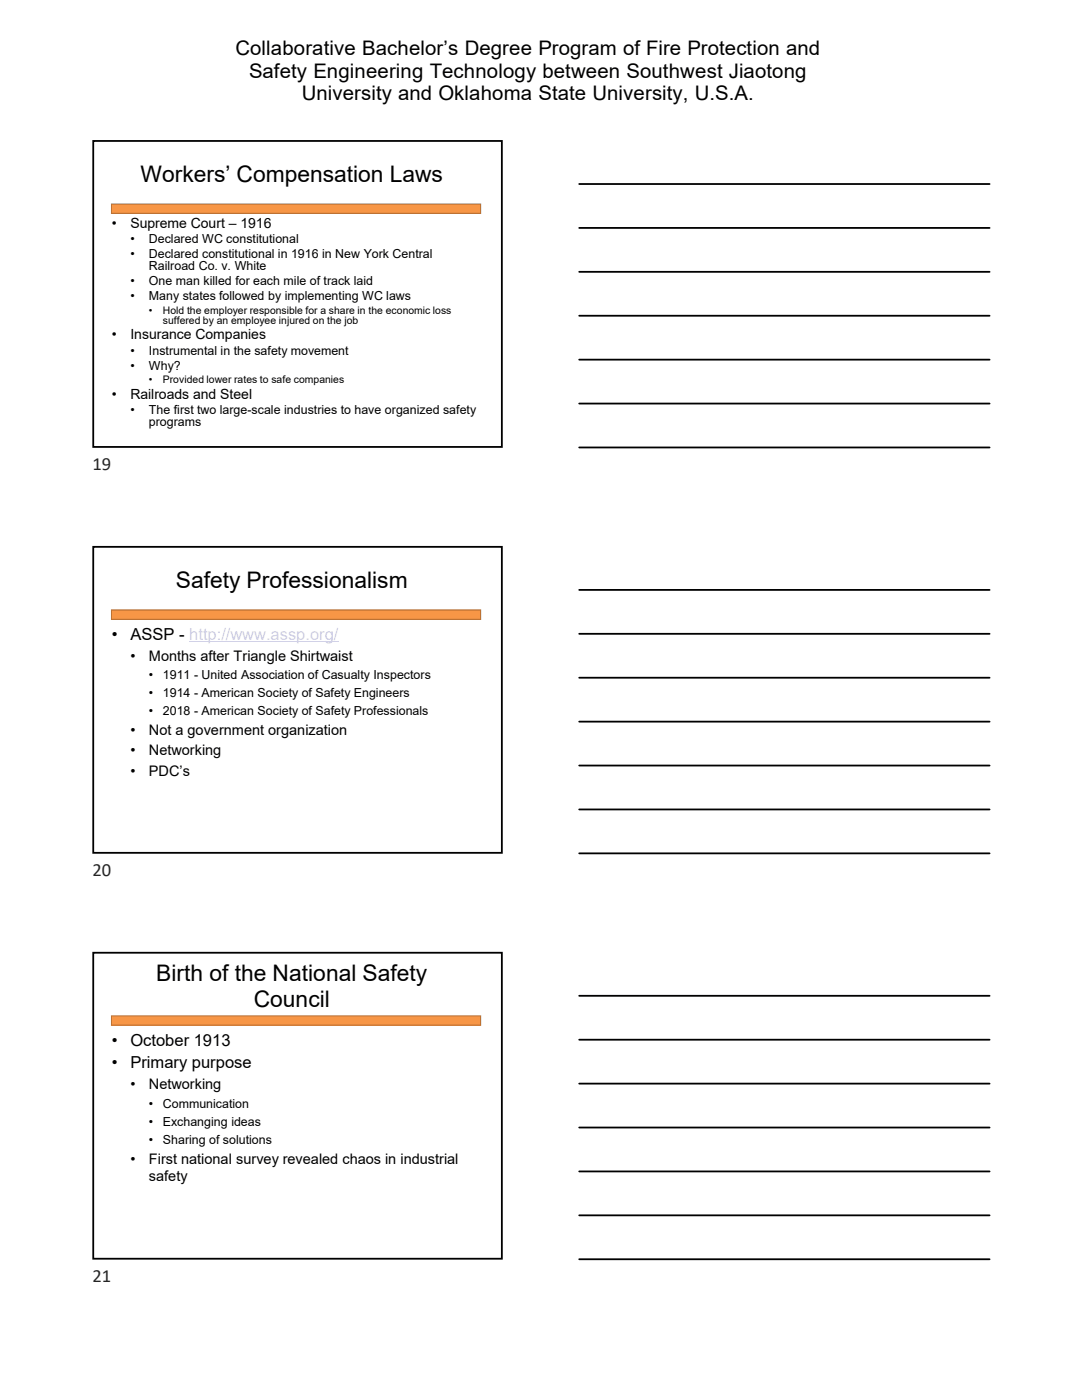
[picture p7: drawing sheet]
<svg xmlns="http://www.w3.org/2000/svg" width="216mm" height="279mm" viewBox="0 0 216 279" stroke-linecap="round" stroke-linejoin="round" font-family="sans-serif">
<defs><g id="words">
<g font-size="4.6">
<text x="28" y="36.3">Workers’ Compensation Laws</text>
<text x="35.1" y="117.3">Safety Professionalism</text>
<text x="31.2" y="195.8">Birth of the National Safety</text>
<text x="50.6" y="200.9">Council</text>
</g>
<g font-size="4">
<text x="47" y="11.1">Collaborative Bachelor’s Degree Program of Fire Protection and</text>
<text x="49.7" y="15.5">Safety Engineering Technology between Southwest Jiaotong</text>
<text x="60.2" y="20">University and Oklahoma State University, U.S.A.</text>
</g>
<g font-size="3.7" fill="#262626">
<text x="18.4" y="93.9">19</text>
<text x="18.4" y="174.9">20</text>
<text x="18.4" y="255.9">21</text>
</g>
<g font-size="3.3">
<text x="22.3" y="127.7">•</text>
<text x="26" y="127.7">ASSP - http://www.assp.org/</text>
<text x="22.3" y="208.7">•</text>
<text x="26" y="208.7">October 1913</text>
<text x="22.3" y="213.2">•</text>
<text x="26" y="213.2">Primary purpose</text>
</g>
<g font-size="2.9">
<text x="26" y="131.8">•</text>
<text x="29.7" y="131.8">Months after Triangle Shirtwaist</text>
<text x="26" y="146.7">•</text>
<text x="29.7" y="146.7">Not a government organization</text>
<text x="26" y="150.8">•</text>
<text x="26" y="154.9">•</text>
<text x="29.7" y="150.8">Networking</text>
<text x="29.7" y="154.9">PDC’s</text>
<text x="26" y="217.4">•</text>
<text x="29.7" y="217.4">Networking</text>
<text x="26" y="232.3">•</text>
<text x="29.7" y="232.3">First national survey revealed chaos in industrial</text>
<text x="29.7" y="235.7">safety</text>
</g>
<g font-size="2.8">
<text x="22.3" y="45.5">•</text>
<text x="26" y="45.5">Supreme Court – 1916</text>
<text x="22.3" y="67.7">•</text>
<text x="26" y="67.7">Insurance Companies</text>
<text x="22.3" y="79.6">•</text>
<text x="26" y="79.6">Railroads and Steel</text>
</g>
<g font-size="2.5">
<text x="26" y="48.5">•</text>
<text x="26" y="51.5">•</text>
<text x="29.7" y="51.5">Declared constitutional in 1916 in New York Central</text>
<text x="29.7" y="48.5">Declared WC constitutional</text>
<text x="29.7" y="53.9">Railroad Co. v. White</text>
<text x="26" y="56.9">•</text>
<text x="26" y="59.9">•</text>
<text x="29.7" y="56.9">One man killed for each mile of track laid</text>
<text x="29.7" y="59.9">Many states followed by implementing WC laws</text>
<text x="26" y="70.8">•</text>
<text x="29.7" y="70.8">Instrumental in the safety movement</text>
<text x="26" y="73.8">•</text>
<text x="29.7" y="73.8">Why?</text>
<text x="26" y="82.7">•</text>
<text x="29.7" y="82.7">The first two large-scale industries to have organized safety</text>
<text x="29.7" y="85">programs</text>
<text x="29.7" y="135.5">•</text>
<text x="32.5" y="135.5">1911 - United Association of Casualty Inspectors</text>
<text x="29.7" y="139.1">•</text>
<text x="29.7" y="142.7">•</text>
<text x="32.5" y="142.7">2018 - American Society of Safety Professionals</text>
<text x="32.5" y="139.1">1914 - American Society of Safety Engineers</text>
<text x="29.7" y="221.1">•</text>
<text x="32.5" y="221.1">Communication</text>
<text x="29.7" y="224.7">•</text>
<text x="32.5" y="224.7">Exchanging ideas</text>
<text x="29.7" y="228.3">•</text>
<text x="32.5" y="228.3">Sharing of solutions</text>
</g>
<g font-size="2.1">
<text x="29.7" y="62.6">•</text>
<text x="32.5" y="62.6">Hold the employer responsible for a share in the economic loss</text>
<text x="32.5" y="64.6">suffered by an employee injured on the job</text>
<text x="29.7" y="76.5">•</text>
<text x="32.5" y="76.5">Provided lower rates to safe companies</text>
</g>
</g></defs>
<path d="M22.2 40.7h73.7v1.9h-73.7z" fill="#f79646"/>
<path d="M22.1 40.6h73.9v2.1h-73.9zM22.2 40.8l.2-.1v1.9l-.2-.1h73.7l-.1 .1v-1.9l.1 .1z" fill="#b66d31"/>
<path d="M18.6 28.1h81.5v61.1h-81.5z" fill="none" stroke="#000" stroke-width=".36"/>
<path d="M18.4 109h81.9v61.4h-81.9z" fill="#fff"/>
<path d="M22.2 121.7h73.7v1.9h-73.7z" fill="#f79646"/>
<path d="M22.1 121.6h73.9v2.1h-73.9zM22.2 121.8l.2-.1v1.9l-.2-.1h73.7l-.1 .1v-1.9l.1 .1z" fill="#b66d31"/>
<path d="M37.8 128.1h29.8" fill="none" stroke="#ccf" stroke-width=".2"/>
<path d="M18.6 109.1h81.5v61.1h-81.5z" fill="none" stroke="#000" stroke-width=".36"/>
<path d="M18.4 190h81.9v61.4h-81.9z" fill="#fff"/>
<path d="M22.2 202.7h73.7v1.9h-73.7z" fill="#f79646"/>
<path d="M22.1 202.6h73.9v2.1h-73.9zM22.4 202.7v1.9l-.2-.1h73.7l-.1 .1v-1.9l.1 .1h-73.7z" fill="#b66d31"/>
<g fill="none" stroke="#000" stroke-width=".36">
<path d="M115.6 36.7h81.9M115.6 45.5h81.9M115.6 54.3h81.9M115.6 63h81.9M115.6 71.8h81.9M115.6 80.5h81.9M115.6 89.3h81.9M115.6 117.7h81.9M115.6 126.5h81.9M115.6 135.3h81.9M115.6 144h81.9M115.6 152.8h81.9"/>
<path d="M115.6 161.5h81.9M115.6 170.3h81.9M18.6 190.1h81.5v61.1h-81.5zM115.6 198.7h81.9M115.6 207.5h81.9M115.6 216.3h81.9M115.6 225h81.9M115.6 233.8h81.9M115.6 242.5h81.9M115.6 251.3h81.9"/>
</g>
<use href="#words"/>
</svg>
